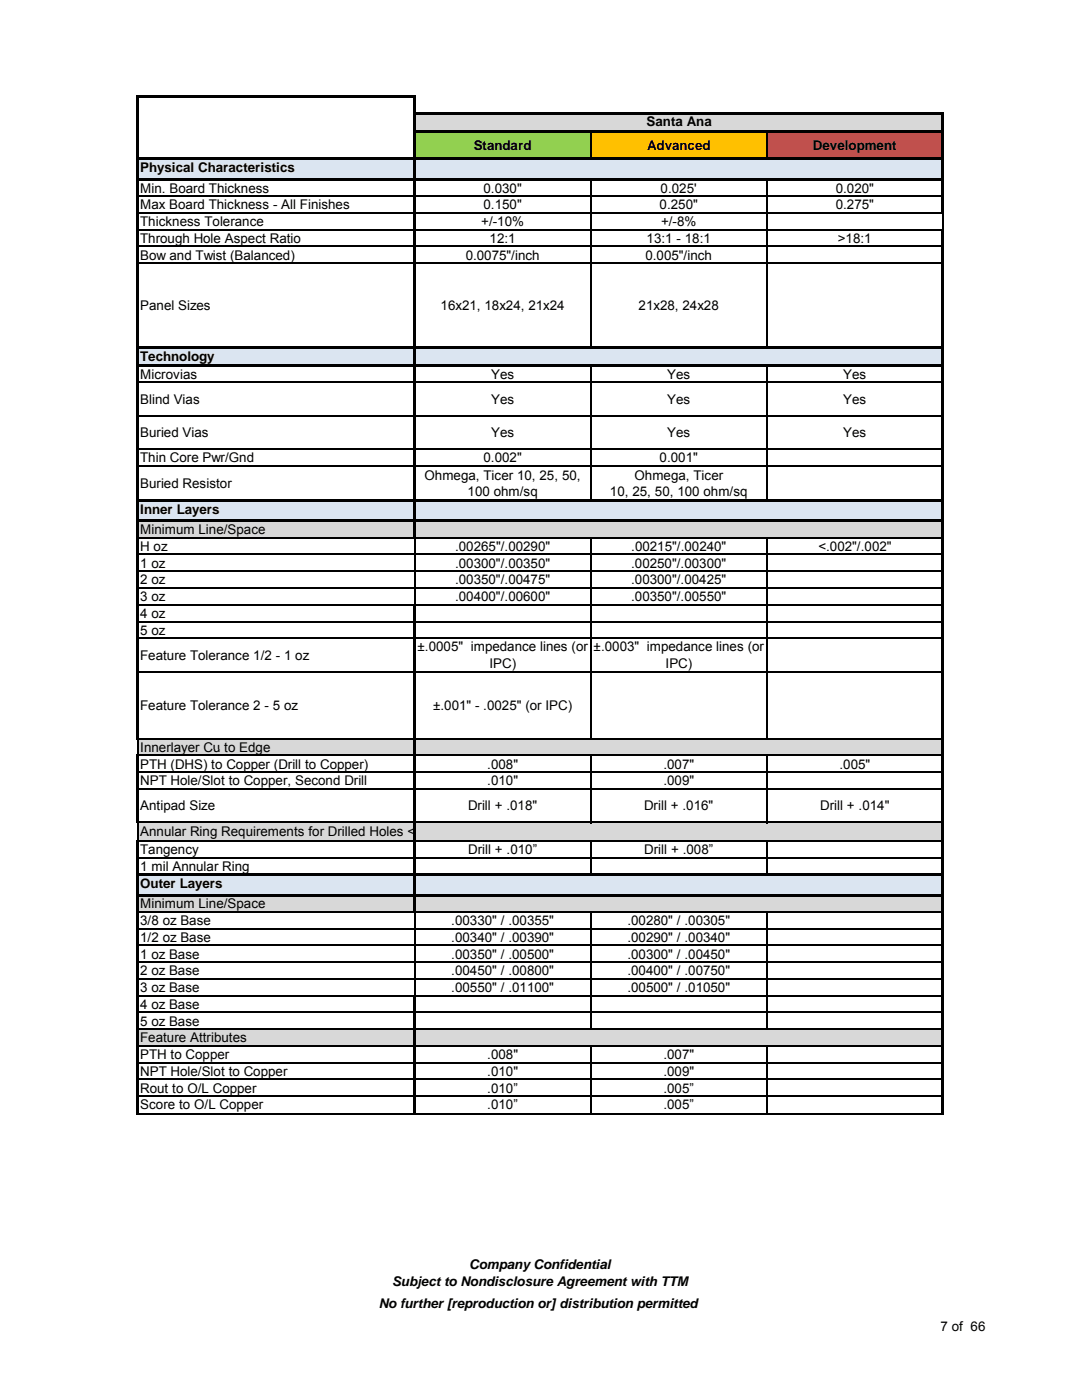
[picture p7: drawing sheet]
<svg xmlns="http://www.w3.org/2000/svg" width="216mm" height="279mm" viewBox="0 0 216 279" stroke-linecap="round" stroke-linejoin="round" font-family="sans-serif">
<defs><g id="words">
<g font-size="2.7">
<text x="94.5" y="29.9">Standard</text>
<text x="129" y="25.2">Santa Ana</text>
<text x="129.1" y="29.9">Advanced</text>
<text x="162.2" y="29.9">Development</text>
<text x="28" y="34.4">Physical Characteristics</text>
<text x="28" y="38.4">Min. Board Thickness</text>
<text x="28" y="41.8">Max Board Thickness - All Finishes</text>
<text x="96.5" y="38.4">0.030&quot;</text>
<text x="96.5" y="41.8">0.150&quot;</text>
<text x="131.6" y="41.8">0.250&quot;</text>
<text x="131.8" y="38.4">0.025'</text>
<text x="166.7" y="41.8">0.275&quot;</text>
<text x="166.7" y="38.4">0.020&quot;</text>
<text x="28" y="45.1">Thickness Tolerance</text>
<text x="96" y="45.1">+/-10%</text>
<text x="131.9" y="45.1">+/-8%</text>
<text x="28" y="48.5">Through Hole Aspect Ratio</text>
<text x="28" y="51.8">Bow and Twist (Balanced)</text>
<text x="92.9" y="51.8">0.0075&quot;/inch</text>
<text x="97.7" y="48.5">12:1</text>
<text x="128.8" y="51.8">0.005&quot;/inch</text>
<text x="129" y="48.5">13:1 - 18:1</text>
<text x="167.2" y="48.5">&gt;18:1</text>
<text x="28" y="61.9">Panel Sizes</text>
<text x="87.9" y="61.9">16x21, 18x24, 21x24</text>
<text x="127.4" y="61.9">21x28, 24x28</text>
<text x="28" y="72.1">Technology</text>
<text x="28" y="75.6">Microvias</text>
<text x="98" y="75.6">Yes</text>
<text x="133.1" y="75.6">Yes</text>
<text x="168.3" y="75.6">Yes</text>
<text x="28" y="80.6">Blind Vias</text>
<text x="98" y="80.6">Yes</text>
<text x="133.1" y="80.6">Yes</text>
<text x="168.3" y="80.6">Yes</text>
<text x="28" y="87.2">Buried Vias</text>
<text x="98" y="87.2">Yes</text>
<text x="133.1" y="87.2">Yes</text>
<text x="168.3" y="87.2">Yes</text>
<text x="28" y="92.3">Thin Core Pwr/Gnd</text>
<text x="84.7" y="95.7">Ohmega, Ticer 10, 25, 50,</text>
<text x="96.5" y="92.3">0.002&quot;</text>
<text x="126.6" y="95.7">Ohmega, Ticer</text>
<text x="131.6" y="92.3">0.001&quot;</text>
<text x="28" y="97.4">Buried Resistor</text>
<text x="93.3" y="99.1">100 ohm/sq</text>
<text x="121.7" y="99.1">10, 25, 50, 100 ohm/sq</text>
<text x="28" y="102.5">Inner Layers</text>
<text x="28" y="106.6">Minimum Line/Space</text>
<text x="28" y="109.9">H oz</text>
<text x="28" y="113.3">1 oz</text>
<text x="90.8" y="109.9">.00265&quot;/.00290&quot;</text>
<text x="90.8" y="113.3">.00300&quot;/.00350&quot;</text>
<text x="125.9" y="113.3">.00250&quot;/.00300&quot;</text>
<text x="125.9" y="109.9">.00215&quot;/.00240&quot;</text>
<text x="163.3" y="109.9">&lt;.002&quot;/.002&quot;</text>
<text x="28" y="116.6">2 oz</text>
<text x="28" y="120">3 oz</text>
<text x="90.8" y="116.6">.00350&quot;/.00475&quot;</text>
<text x="90.8" y="120">.00400&quot;/.00600&quot;</text>
<text x="125.9" y="116.6">.00300&quot;/.00425&quot;</text>
<text x="125.9" y="120">.00350&quot;/.00550&quot;</text>
<text x="28" y="123.3">4 oz</text>
<text x="28" y="126.7">5 oz</text>
<text x="28" y="131.7">Feature Tolerance 1/2 - 1 oz</text>
<text x="83.3" y="130">±.0005&quot; impedance lines (or</text>
<text x="118.4" y="130">±.0003&quot; impedance lines (or</text>
<text x="97.7" y="133.4">IPC)</text>
<text x="132.8" y="133.4">IPC)</text>
<text x="28" y="141.7">Feature Tolerance 2 - 5 oz</text>
<text x="86.4" y="141.7">±.001&quot; - .0025&quot; (or IPC)</text>
<text x="28" y="150.1">Innerlayer Cu to Edge</text>
<text x="28" y="153.4">PTH (DHS) to Copper (Drill to Copper)</text>
<text x="97.2" y="153.4">.008&quot;</text>
<text x="132.4" y="153.4">.007&quot;</text>
<text x="167.5" y="153.4">.005&quot;</text>
<text x="28" y="156.7">NPT Hole/Slot to Copper, Second Drill</text>
<text x="28" y="161.7">Antipad Size</text>
<text x="93.4" y="161.7">Drill + .018&quot;</text>
<text x="97.2" y="156.7">.010&quot;</text>
<text x="128.5" y="161.7">Drill + .016&quot;</text>
<text x="132.4" y="156.7">.009&quot;</text>
<text x="163.7" y="161.7">Drill + .014&quot;</text>
<text x="28" y="166.8">Annular Ring Requirements for Drilled Holes &lt;</text>
<text x="28" y="170.5">Tangency</text>
<text x="28" y="173.8">1 mil Annular Ring</text>
<text x="93.4" y="170.5">Drill + .010”</text>
<text x="128.6" y="170.5">Drill + .008”</text>
<text x="28" y="177.2">Outer Layers</text>
<text x="28" y="181.3">Minimum Line/Space</text>
<text x="28" y="184.6">3/8 oz Base</text>
<text x="90" y="184.6">.00330&quot; / .00355&quot;</text>
<text x="125.2" y="184.6">.00280&quot; / .00305&quot;</text>
<text x="28" y="188">1/2 oz Base</text>
<text x="28" y="191.3">1 oz Base</text>
<text x="90" y="188">.00340&quot; / .00390&quot;</text>
<text x="90" y="191.3">.00350&quot; / .00500&quot;</text>
<text x="125.2" y="188">.00290&quot; / .00340&quot;</text>
<text x="125.2" y="191.3">.00300&quot; / .00450&quot;</text>
<text x="28" y="194.6">2 oz Base</text>
<text x="28" y="198">3 oz Base</text>
<text x="90" y="194.6">.00450&quot; / .00800&quot;</text>
<text x="90" y="198">.00550&quot; / .01100&quot;</text>
<text x="125.2" y="194.6">.00400&quot; / .00750&quot;</text>
<text x="125.2" y="198">.00500&quot; / .01050&quot;</text>
<text x="28" y="201.3">4 oz Base</text>
<text x="28" y="204.7">5 oz Base</text>
<text x="28" y="208">Feature Attributes</text>
<text x="28" y="211.4">PTH to Copper</text>
<text x="28" y="214.7">NPT Hole/Slot to Copper</text>
<text x="97.2" y="211.4">.008&quot;</text>
<text x="97.2" y="214.7">.010&quot;</text>
<text x="132.4" y="211.4">.007&quot;</text>
<text x="132.4" y="214.7">.009&quot;</text>
<text x="28" y="218.1">Rout to O/L Copper</text>
<text x="28" y="221.4">Score to O/L Copper</text>
<text x="97.2" y="218.1">.010”</text>
<text x="97.2" y="221.4">.010”</text>
<text x="132.4" y="218.1">.005”</text>
<text x="132.4" y="221.4">.005”</text>
<text x="78.2" y="256.6">Subject to Nondisclosure Agreement with TTM</text>
<text x="93.6" y="253.2">Company Confidential</text>
<text x="75.6" y="261">No further [reproduction or] distribution permitted</text>
<text x="187.7" y="265.6">7 of 66</text>
</g>
</g></defs>
<g fill="#dbe5f1">
<path d="M27.6 31.7h55.2v4.2h-55.2z"/>
<path d="M27.6 69.4h55.2v3.6h-55.2z"/>
<path d="M27.6 99.9h55.2v4.1h-55.2z"/>
</g>
<g fill="#d8d8d8">
<path d="M27.6 104h55.2v3.4h-55.2z"/>
<path d="M27.6 147.4h55.2v2.2h-55.2z"/>
</g>
<path d="M27.7 31.5h55.3v.5h-55.3zM27.7 35.6h55.3v.5h-55.3zM82.5 19.4h.5v16.7h-.5zM27.7 69.2h55.3v.5h-55.3zM27.7 72.7h55.3v.5h-55.3zM82.5 69.7h.5v3.5h-.5zM27.7 99.6h55.3v.5h-55.3zM27.7 103.7h55.3v.5h-55.3zM82.5 100.1h.5v4.1h-.5zM27.2 19h.5v128.6h-.5zM27.3 147.6h.3v2h-.3zM82.5 147.3h.5v2.3h-.5z" fill="#000"/>
<path d="M27.7 19.2h55.3" fill="none" stroke="#000" stroke-width=".42"/>
<g fill="none" stroke="#000" stroke-width=".25">
<path d="M27.7 39.2h55.1M27.7 42.5h55.1M27.7 45.8h55.1M27.7 49.2h55.1M27.7 52.5h55.1M27.7 76.3h55.1M27.7 83h55.1M27.7 89.7h55.1M27.7 93h55.1M27.7 107.3h55.1M27.7 110.7h55.1M27.7 114h55.1"/>
<path d="M27.7 117.3h55.1M27.7 120.7h55.1M27.7 124h55.1M27.7 127.4h55.1M27.7 134.1h55.1M27.7 147.4h54.8"/>
</g>
<path d="M82.8 22.7h105.2v3.5h-105.2z" fill="#d8d8d8"/>
<path d="M82.8 26.2h35.1v5.6h-35.1z" fill="#92d050"/>
<path d="M117.9 26.2h35.1v5.6h-35.1z" fill="#ffc000"/>
<path d="M153 26.2h35v5.6h-35z" fill="#c0504d"/>
<g fill="#dbe5f1">
<path d="M82.8 31.7h105.2v4.2h-105.2z"/>
<path d="M82.8 69.4h105.2v3.6h-105.2z"/>
<path d="M82.8 99.9h105.2v4.1h-105.2z"/>
</g>
<g fill="#d8d8d8">
<path d="M82.8 104h105.2v3.4h-105.2z"/>
<path d="M82.8 147.4h105.2v2.2h-105.2z"/>
</g>
<g fill="none" stroke="#000" stroke-width=".25">
<path d="M83 39.2h104.9M117.9 26.5v5M117.9 36.1v33.1M153 26.5v5M153 36.1v33.1M83 42.5h104.9M83 45.8h104.9M83 49.2h104.9M83 52.5h104.9M188.1 42.6v3.1M83 76.3h104.9M117.9 73.2v26.4"/>
<path d="M153 73.2v26.4M83 83h104.9M83 89.7h104.9M83 93h104.9M82.7 107.4v13.2M82.8 110.7h105.1M82.8 114h105.1M82.8 117.3h105.1M83 107.3h104.9M117.9 107.4v40.2M153 107.4v40.2M83 120.7h104.9"/>
<path d="M83 124h104.9M83 127.4h104.9M83 134.1h104.9M83 147.4h104.9"/>
</g>
<path d="M83 22.4h105.4v.5h-105.4zM83 26h105.4v.5h-105.4zM83 31.5h105.4v.5h-105.4zM83 35.6h105.4v.5h-105.4zM187.9 22.9h.5v19.7h-.5zM83 69.2h105.4v.5h-105.4zM83 72.7h105.4v.5h-105.4zM82.5 22.4h.5v85h-.5zM83 99.6h105.4v.5h-105.4zM83 103.7h105.4v.5h-105.4zM82.5 120.6h.5v29h-.5zM187.9 45.7h.5v103.9h-.5z" fill="#000"/>
<g fill="#d8d8d8">
<path d="M27.6 149.6h55.2v1.2h-55.2z"/>
<path d="M27.6 164.1h55.2v3.8h-55.2z"/>
</g>
<path d="M27.6 174.5h55.2v4.2h-55.2z" fill="#dbe5f1"/>
<g fill="#d8d8d8">
<path d="M27.6 178.6h55.2v3.4h-55.2z"/>
<path d="M27.6 205.4h55.2v3.4h-55.2z"/>
</g>
<path d="M27.3 149.6h.3v1h-.3zM82.5 149.6h.5v1.3h-.5zM27.2 150.6h.5v13.7h-.5zM27.7 174.3h55.3v.5h-55.3zM27.7 178.4h55.3v.5h-55.3zM82.5 174.8h.5v7.3h-.5zM82.5 201.9h.5v7h-.5zM27.2 167.7h.5v54.7h-.5z" fill="#000"/>
<g fill="none" stroke="#000" stroke-width=".25">
<path d="M27.7 150.7h54.8M27.7 154.1h55.1M27.7 157.4h55.1M27.5 164.3v3.4M27.7 164.1h55.1M27.7 167.9h55.1M27.7 171.2h55.1M27.7 182h54.8M27.7 185.3h55.1M27.7 188.7h55.1M27.7 192h55.1M27.7 195.4h55.1"/>
<path d="M27.7 198.7h55.1M27.7 202.1h54.8M27.7 205.4h54.8M27.7 208.7h54.8M27.7 212.1h55.1M27.7 215.4h55.1M27.7 218.8h55.1M27.7 222.3h55.1"/>
</g>
<g fill="#d8d8d8">
<path d="M82.8 149.6h105.2v1.2h-105.2z"/>
<path d="M82.8 164.1h105.2v3.8h-105.2z"/>
</g>
<path d="M82.8 174.5h105.2v4.2h-105.2z" fill="#dbe5f1"/>
<g fill="#d8d8d8">
<path d="M82.8 178.6h105.2v3.4h-105.2z"/>
<path d="M82.8 205.4h105.2v3.4h-105.2z"/>
</g>
<g fill="none" stroke="#000" stroke-width=".25">
<path d="M83 150.7h104.9M83 154.1h104.9M83 157.4h104.9M117.9 150.9v13.4M153 150.9v13.4M83 164.1h104.9M83 167.9h104.9M83 171.2h104.9M117.9 168v6.3M153 168v6.3M82.7 182.1v16.5M82.8 185.3h105.1"/>
<path d="M82.8 188.7h105.1M82.8 192h105.1M82.8 195.4h105.1M83 182h104.9M83 198.7h104.9M117.9 182.1v23.4M153 182.1v23.4M83 202.1h104.9M83 205.4h104.9M83 208.7h104.9M83 212.1h104.9M83 215.4h104.9"/>
<path d="M83 218.8h104.9M117.9 208.9v13.5M153 208.9v13.5M83 222.3h104.9"/>
</g>
<path d="M83 174.3h105.4v.5h-105.4zM83 178.4h105.4v.5h-105.4zM82.5 149.6h.5v32.5h-.5zM82.5 198.6h.5v23.8h-.5zM187.9 149.6h.5v72.8h-.5z" fill="#000"/>
<use href="#words"/>
</svg>
